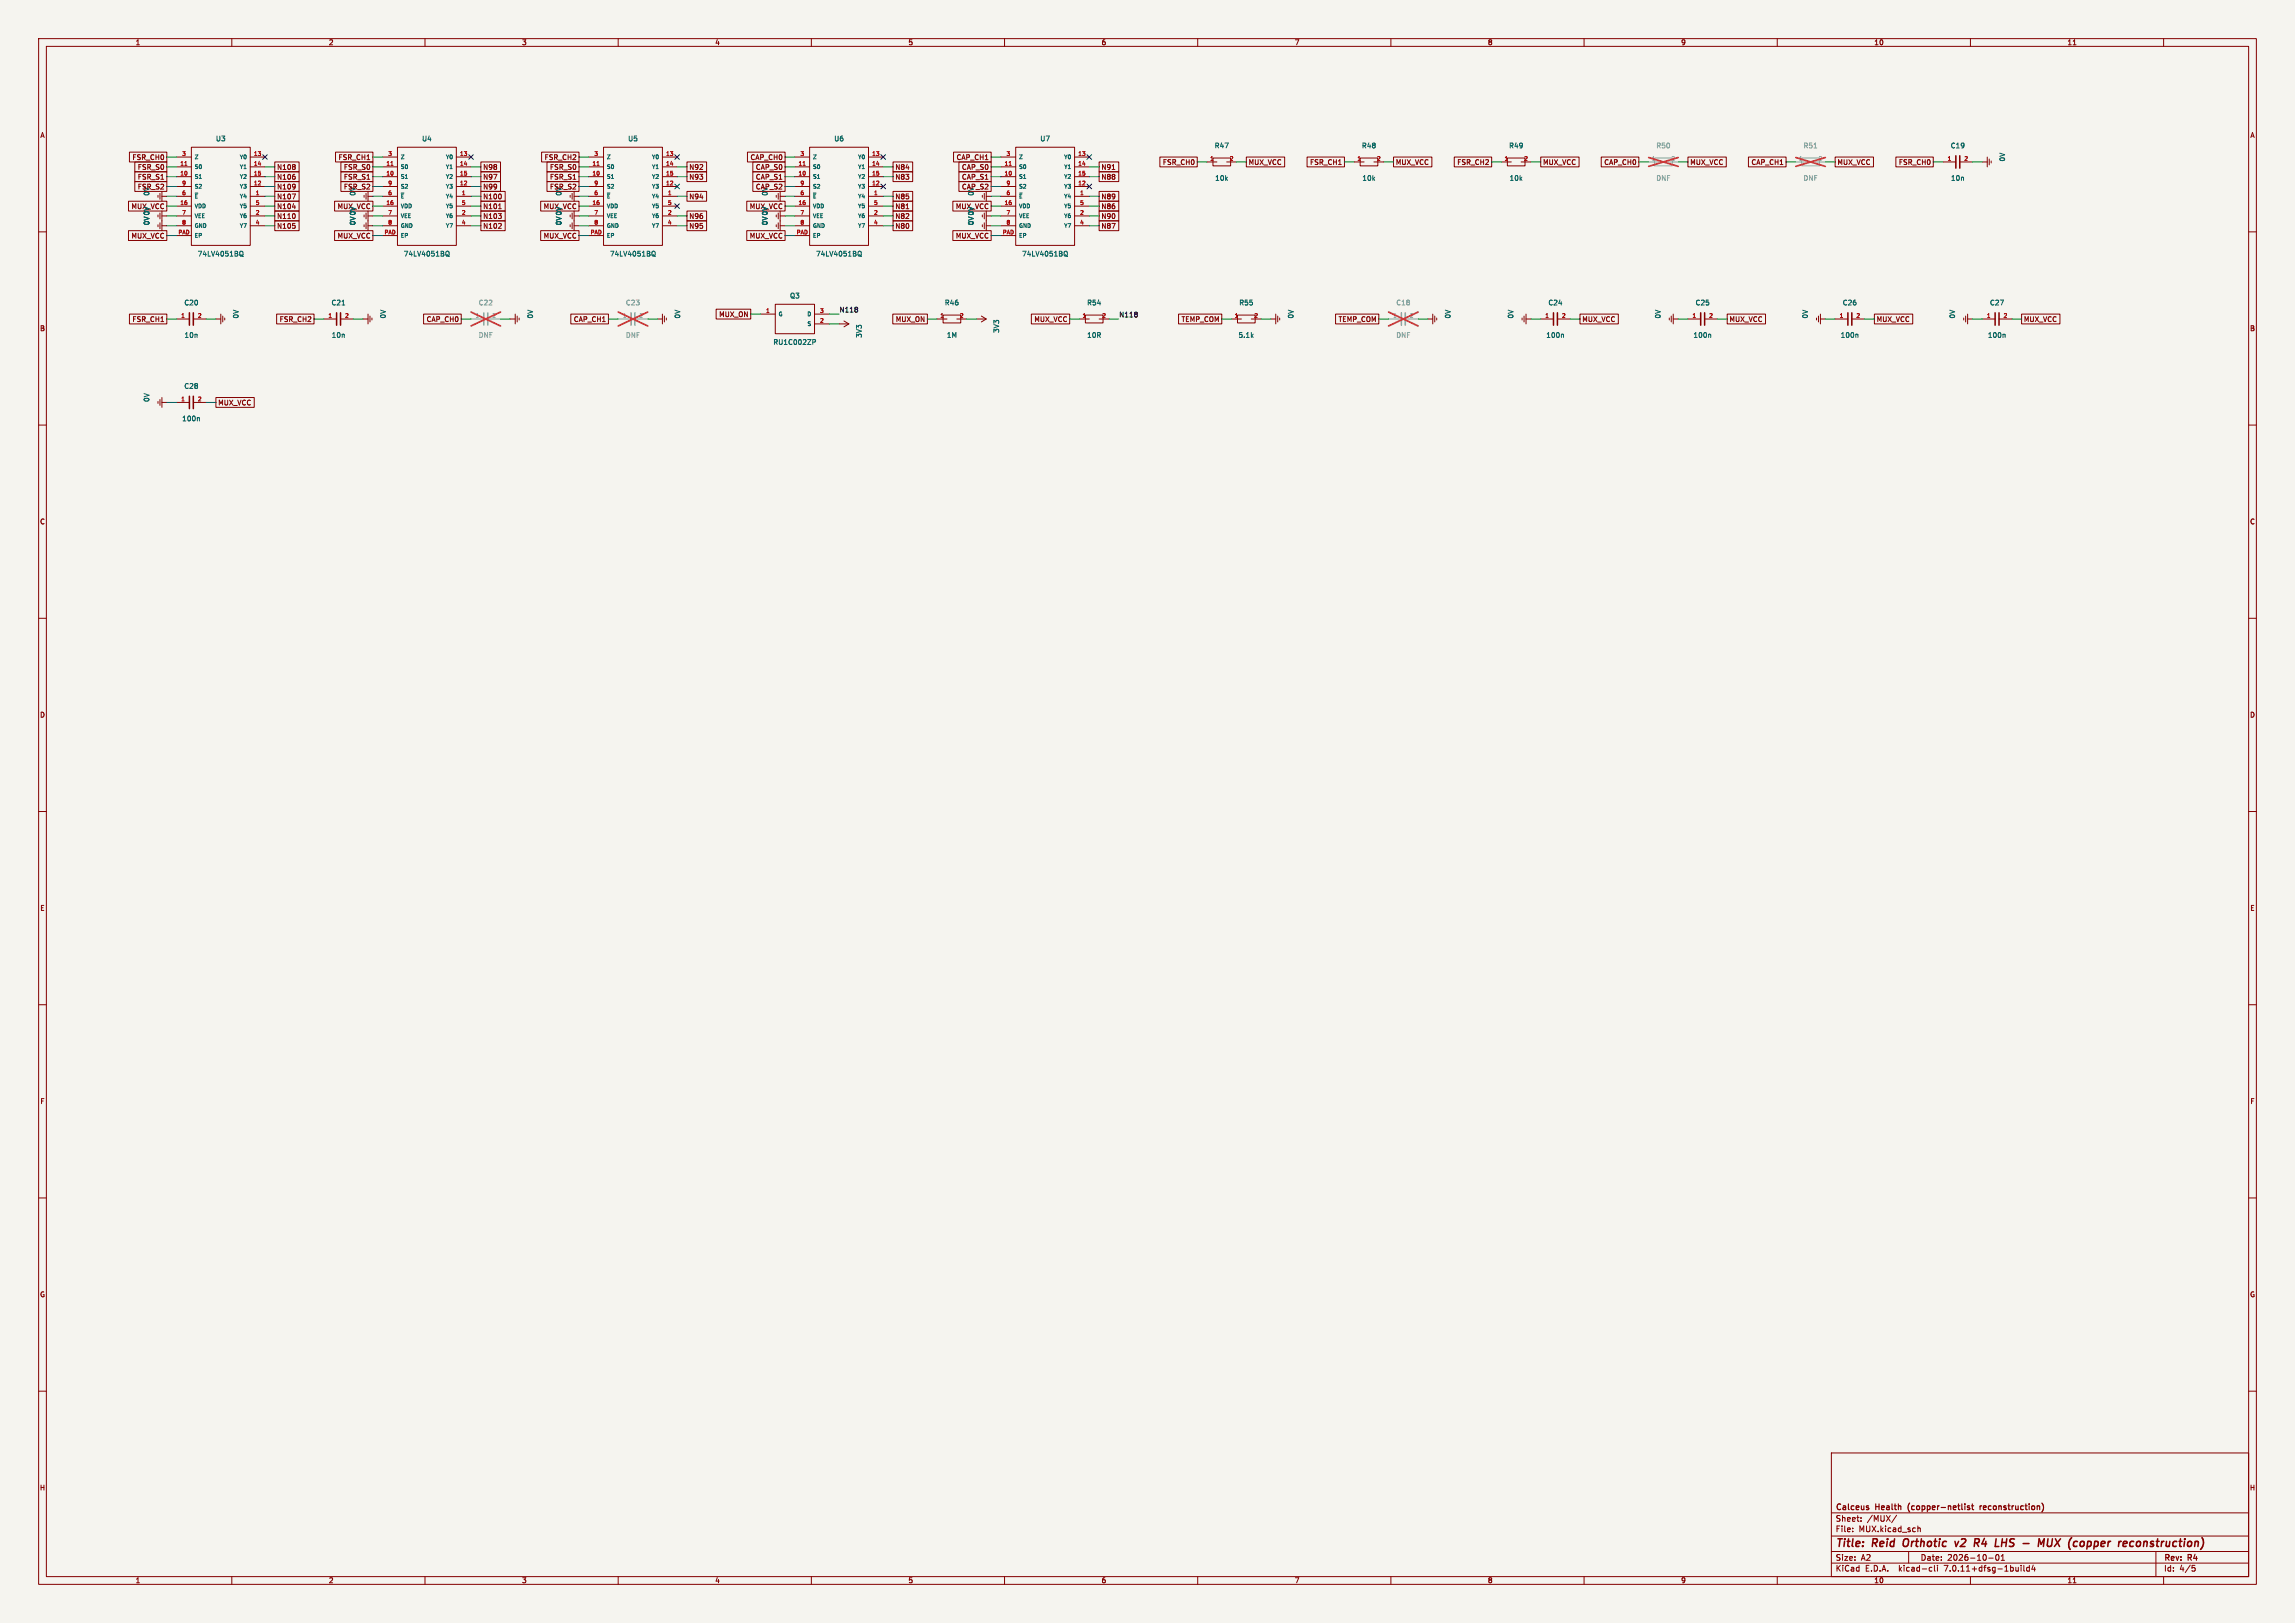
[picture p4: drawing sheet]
<svg xmlns="http://www.w3.org/2000/svg" width="594mm" height="420mm" viewBox="0 0 594 420" stroke-linecap="round" stroke-linejoin="round" font-family="sans-serif">
<defs><g id="words">
<g font-size="2.8" fill="#840000">
<text x="475" y="400.9">Title:</text>
<text x="484.7" y="400.9">Reid</text>
<text x="493.5" y="400.9">Orthotic</text>
<text x="507.7" y="400.9">v2</text>
<text x="513.4" y="400.9">R4</text>
<text x="519.7" y="400.9">LHS</text>
<text x="532.4" y="400.9">MUX</text>
<text x="541" y="400.9">(copper</text>
<text x="554.8" y="400.9">reconstruction)</text>
</g>
<g font-size="2.1" fill="#840000">
<text x="475" y="394">Sheet:</text>
<text x="475" y="391.2">Calceus</text>
<text x="483.2" y="394">/MUX/</text>
<text x="485.5" y="391.2">Health</text>
<text x="494.5" y="391.2">(copper-netlist</text>
<text x="513.7" y="391.2">reconstruction)</text>
<text x="475" y="396.7">File:</text>
<text x="481.1" y="396.7">MUX.kicad_sch</text>
<text x="475" y="406.9">KiCad</text>
<text x="475" y="404.1">Size:</text>
<text x="481.7" y="404.1">A2</text>
<text x="482.7" y="406.9">E.D.A.</text>
<text x="491.6" y="406.9">kicad-cli</text>
<text x="497" y="404.1">Date:</text>
<text x="503.5" y="406.9">7.0.11+dfsg-1build4</text>
<text x="504" y="404.1">2026-10-01</text>
<text x="560" y="404.3">Rev:</text>
<text x="560" y="406.9">Id:</text>
<text x="564.1" y="406.9">4/5</text>
<text x="566.4" y="404.3">R4</text>
</g>
<g font-size="1.8" fill="#840000">
<text x="35" y="11.9">1</text>
<text x="85" y="11.9">2</text>
<text x="135" y="11.9">3</text>
<text x="185" y="11.9">4</text>
<text x="235" y="11.9">5</text>
<text x="285" y="11.9">6</text>
<text x="335" y="11.9">7</text>
<text x="385" y="11.9">8</text>
<text x="435" y="11.9">9</text>
<text x="485" y="11.9">10</text>
<text x="535" y="11.9">11</text>
<text x="10.3" y="35.9">A</text>
<text x="582.3" y="35.9">A</text>
<text x="34.2" y="41.6">FSR_CH0</text>
<text x="87.5" y="41.6">FSR_CH1</text>
<text x="140.8" y="41.6">FSR_CH2</text>
<text x="194.1" y="41.6">CAP_CH0</text>
<text x="247.5" y="41.6">CAP_CH1</text>
<text x="35.5" y="44.1">FSR_S0</text>
<text x="35.5" y="46.7">FSR_S1</text>
<text x="71.6" y="46.7">N106</text>
<text x="71.6" y="44.1">N108</text>
<text x="88.9" y="46.7">FSR_S1</text>
<text x="88.9" y="44.1">FSR_S0</text>
<text x="124.9" y="44.1">N98</text>
<text x="124.9" y="46.7">N97</text>
<text x="142.2" y="46.7">FSR_S1</text>
<text x="142.2" y="44.1">FSR_S0</text>
<text x="178.3" y="46.7">N93</text>
<text x="178.3" y="44.1">N92</text>
<text x="195.5" y="44.1">CAP_S0</text>
<text x="195.5" y="46.7">CAP_S1</text>
<text x="231.6" y="46.7">N83</text>
<text x="231.6" y="44.1">N84</text>
<text x="248.8" y="46.7">CAP_S1</text>
<text x="248.8" y="44.1">CAP_S0</text>
<text x="285" y="44.1">N91</text>
<text x="285" y="46.7">N88</text>
<text x="300.9" y="42.9">FSR_CH0</text>
<text x="323.1" y="42.9">MUX_VCC</text>
<text x="339" y="42.9">FSR_CH1</text>
<text x="361.2" y="42.9">MUX_VCC</text>
<text x="377.1" y="42.9">FSR_CH2</text>
<text x="399.3" y="42.9">MUX_VCC</text>
<text x="415.1" y="42.9">CAP_CH0</text>
<text x="437.4" y="42.9">MUX_VCC</text>
<text x="453.2" y="42.9">CAP_CH1</text>
<text x="475.5" y="42.9">MUX_VCC</text>
<text x="491.4" y="42.9">FSR_CH0</text>
<text x="35.5" y="49.2">FSR_S2</text>
<text x="38.8" y="50.8" transform="rotate(-90 38.8 50.8)">0V</text>
<text x="71.6" y="49.2">N109</text>
<text x="71.6" y="51.8">N107</text>
<text x="88.9" y="49.2">FSR_S2</text>
<text x="92.2" y="50.8" transform="rotate(-90 92.2 50.8)">0V</text>
<text x="124.9" y="51.8">N100</text>
<text x="124.9" y="49.2">N99</text>
<text x="142.2" y="49.2">FSR_S2</text>
<text x="145.5" y="50.8" transform="rotate(-90 145.5 50.8)">0V</text>
<text x="178.3" y="51.8">N94</text>
<text x="195.5" y="49.2">CAP_S2</text>
<text x="198.9" y="50.8" transform="rotate(-90 198.9 50.8)">0V</text>
<text x="231.6" y="51.8">N85</text>
<text x="248.8" y="49.2">CAP_S2</text>
<text x="252.2" y="50.8" transform="rotate(-90 252.2 50.8)">0V</text>
<text x="285" y="51.8">N89</text>
<text x="33.9" y="54.3">MUX_VCC</text>
<text x="71.6" y="59.4">N105</text>
<text x="71.6" y="56.8">N110</text>
<text x="71.6" y="54.3">N104</text>
<text x="87.3" y="54.3">MUX_VCC</text>
<text x="124.9" y="59.4">N102</text>
<text x="124.9" y="54.3">N101</text>
<text x="124.9" y="56.8">N103</text>
<text x="140.6" y="54.3">MUX_VCC</text>
<text x="178.3" y="59.4">N95</text>
<text x="178.3" y="56.8">N96</text>
<text x="193.9" y="54.3">MUX_VCC</text>
<text x="231.6" y="59.4">N80</text>
<text x="231.6" y="56.8">N82</text>
<text x="231.6" y="54.3">N81</text>
<text x="247.3" y="54.3">MUX_VCC</text>
<text x="285" y="54.3">N86</text>
<text x="285" y="56.8">N90</text>
<text x="285" y="59.4">N87</text>
<text x="33.9" y="61.9">MUX_VCC</text>
<text x="87.3" y="61.9">MUX_VCC</text>
<text x="140.6" y="61.9">MUX_VCC</text>
<text x="193.9" y="61.9">MUX_VCC</text>
<text x="247.3" y="61.9">MUX_VCC</text>
<text x="34.2" y="83.5">FSR_CH1</text>
<text x="72.3" y="83.5">FSR_CH2</text>
<text x="110.3" y="83.5">CAP_CH0</text>
<text x="148.4" y="83.5">CAP_CH1</text>
<text x="186" y="82.2">MUX_ON</text>
<text x="231.7" y="83.5">MUX_ON</text>
<text x="267.6" y="83.5">MUX_VCC</text>
<text x="305.7" y="83.5">TEMP_COM</text>
<text x="346.3" y="83.5">TEMP_COM</text>
<text x="409.4" y="83.5">MUX_VCC</text>
<text x="447.5" y="83.5">MUX_VCC</text>
<text x="485.6" y="83.5">MUX_VCC</text>
<text x="523.7" y="83.5">MUX_VCC</text>
<text x="10.3" y="85.9">B</text>
<text x="582.3" y="85.9">B</text>
<text x="56.4" y="105.1">MUX_VCC</text>
<text x="10.3" y="135.9">C</text>
<text x="582.3" y="135.9">C</text>
<text x="10.3" y="185.9">D</text>
<text x="582.3" y="185.9">D</text>
<text x="10.3" y="235.9">E</text>
<text x="582.3" y="235.9">E</text>
<text x="10.3" y="285.9">F</text>
<text x="582.3" y="285.9">F</text>
<text x="10.3" y="335.9">G</text>
<text x="582.3" y="335.9">G</text>
<text x="10.2" y="385.9">H</text>
<text x="582.2" y="385.9">H</text>
<text x="35" y="409.9">1</text>
<text x="85" y="409.9">2</text>
<text x="135" y="409.9">3</text>
<text x="185" y="409.9">4</text>
<text x="235" y="409.9">5</text>
<text x="285" y="409.9">6</text>
<text x="335" y="409.9">7</text>
<text x="385" y="409.9">8</text>
<text x="435" y="409.9">9</text>
<text x="485" y="409.9">10</text>
<text x="535" y="409.9">11</text>
</g>
<g font-size="1.8" fill="#006464">
<text x="55.8" y="36.8">U3</text>
<text x="109.1" y="36.8">U4</text>
<text x="162.5" y="36.8">U5</text>
<text x="215.8" y="36.8">U6</text>
<text x="269.1" y="36.8">U7</text>
<text x="314.3" y="38.6">R47</text>
<text x="352.4" y="38.6">R48</text>
<text x="390.5" y="38.6">R49</text>
<text x="504.8" y="38.6">C19</text>
<text x="519.1" y="41.9" transform="rotate(-90 519.1 41.9)">0V</text>
<text x="314.4" y="47">10k</text>
<text x="352.5" y="47">10k</text>
<text x="390.6" y="47">10k</text>
<text x="504.8" y="47">10n</text>
<text x="38.8" y="58.4" transform="rotate(-90 38.8 58.4)">0V 0V</text>
<text x="92.2" y="58.4" transform="rotate(-90 92.2 58.4)">0V 0V</text>
<text x="145.5" y="58.4" transform="rotate(-90 145.5 58.4)">0V 0V</text>
<text x="198.9" y="58.4" transform="rotate(-90 198.9 58.4)">0V 0V</text>
<text x="252.2" y="58.4" transform="rotate(-90 252.2 58.4)">0V 0V</text>
<text x="51.1" y="66.6">74LV4051BQ</text>
<text x="104.4" y="66.6">74LV4051BQ</text>
<text x="157.7" y="66.6">74LV4051BQ</text>
<text x="211.1" y="66.6">74LV4051BQ</text>
<text x="264.4" y="66.6">74LV4051BQ</text>
<text x="204.4" y="77.4">Q3</text>
<text x="47.6" y="79.2">C20</text>
<text x="61.9" y="82.5" transform="rotate(-90 61.9 82.5)">0V</text>
<text x="85.7" y="79.2">C21</text>
<text x="100" y="82.5" transform="rotate(-90 100 82.5)">0V</text>
<text x="138.1" y="82.5" transform="rotate(-90 138.1 82.5)">0V</text>
<text x="176.2" y="82.5" transform="rotate(-90 176.2 82.5)">0V</text>
<text x="244.4" y="79.2">R46</text>
<text x="281.3" y="79.2">R54</text>
<text x="320.6" y="79.2">R55</text>
<text x="335" y="82.5" transform="rotate(-90 335 82.5)">0V</text>
<text x="375.6" y="82.5" transform="rotate(-90 375.6 82.5)">0V</text>
<text x="391.9" y="82.5" transform="rotate(-90 391.9 82.5)">0V</text>
<text x="400.6" y="79.2">C24</text>
<text x="430" y="82.5" transform="rotate(-90 430 82.5)">0V</text>
<text x="438.7" y="79.2">C25</text>
<text x="468.1" y="82.5" transform="rotate(-90 468.1 82.5)">0V</text>
<text x="476.8" y="79.2">C26</text>
<text x="506.2" y="82.5" transform="rotate(-90 506.2 82.5)">0V</text>
<text x="514.9" y="79.2">C27</text>
<text x="47.6" y="87.6">10n</text>
<text x="85.7" y="87.6">10n</text>
<text x="200" y="89.4">RU1C002ZP</text>
<text x="223.2" y="87.5" transform="rotate(-90 223.2 87.5)">3V3</text>
<text x="244.9" y="87.6">1M</text>
<text x="258.8" y="86.3" transform="rotate(-90 258.8 86.3)">3V3</text>
<text x="281.3" y="87.6">10R</text>
<text x="320.5" y="87.6">5.1k</text>
<text x="400.1" y="87.6">100n</text>
<text x="438.2" y="87.6">100n</text>
<text x="476.3" y="87.6">100n</text>
<text x="514.4" y="87.6">100n</text>
<text x="47.6" y="100.8">C28</text>
<text x="38.8" y="104.1" transform="rotate(-90 38.8 104.1)">0V</text>
<text x="47" y="109.2">100n</text>
</g>
<g font-size="1.8" fill="#939391">
<text x="428.6" y="38.6">R50</text>
<text x="466.7" y="38.6">R51</text>
<text x="428.6" y="47">DNF</text>
<text x="466.7" y="47">DNF</text>
<text x="123.8" y="79.2">C22</text>
<text x="161.9" y="79.2">C23</text>
<text x="361.3" y="79.2">C18</text>
<text x="123.8" y="87.6">DNF</text>
<text x="161.9" y="87.6">DNF</text>
<text x="361.3" y="87.6">DNF</text>
</g>
<g font-size="1.8" fill="#0f0f0f">
<text x="217.2" y="80.9">N118</text>
<text x="289.6" y="82.2">N118</text>
</g>
<g font-size="1.4" fill="#a90000">
<text x="47" y="40.4">3</text>
<text x="65.6" y="40.4">13</text>
<text x="100.4" y="40.4">3</text>
<text x="118.9" y="40.4">13</text>
<text x="153.7" y="40.4">3</text>
<text x="172.3" y="40.4">13</text>
<text x="207" y="40.4">3</text>
<text x="225.6" y="40.4">13</text>
<text x="260.4" y="40.4">3</text>
<text x="278.9" y="40.4">13</text>
<text x="313.1" y="41.7">1</text>
<text x="318.2" y="41.7">2</text>
<text x="351.2" y="41.7">1</text>
<text x="356.3" y="41.7">2</text>
<text x="389.3" y="41.7">1</text>
<text x="394.4" y="41.7">2</text>
<text x="504" y="41.7">1</text>
<text x="508.3" y="41.7">2</text>
<text x="46.5" y="45.5">10</text>
<text x="46.5" y="42.9">11</text>
<text x="65.6" y="42.9">14</text>
<text x="65.6" y="45.5">15</text>
<text x="99.9" y="45.5">10</text>
<text x="99.9" y="42.9">11</text>
<text x="118.9" y="42.9">14</text>
<text x="118.9" y="45.5">15</text>
<text x="153.2" y="45.5">10</text>
<text x="153.2" y="42.9">11</text>
<text x="172.3" y="42.9">14</text>
<text x="172.3" y="45.5">15</text>
<text x="206.6" y="45.5">10</text>
<text x="206.6" y="42.9">11</text>
<text x="225.6" y="42.9">14</text>
<text x="225.6" y="45.5">15</text>
<text x="259.9" y="45.5">10</text>
<text x="259.9" y="42.9">11</text>
<text x="278.9" y="42.9">14</text>
<text x="278.9" y="45.5">15</text>
<text x="46.5" y="53.1">16</text>
<text x="47" y="50.5">6</text>
<text x="47" y="48">9</text>
<text x="65.6" y="48">12</text>
<text x="66.1" y="50.5">1</text>
<text x="66.1" y="53.1">5</text>
<text x="99.9" y="53.1">16</text>
<text x="100.4" y="50.5">6</text>
<text x="100.4" y="48">9</text>
<text x="118.9" y="48">12</text>
<text x="119.4" y="50.5">1</text>
<text x="119.4" y="53.1">5</text>
<text x="153.2" y="53.1">16</text>
<text x="153.7" y="50.5">6</text>
<text x="153.7" y="48">9</text>
<text x="172.3" y="48">12</text>
<text x="172.7" y="50.5">1</text>
<text x="172.7" y="53.1">5</text>
<text x="206.6" y="53.1">16</text>
<text x="207" y="50.5">6</text>
<text x="207" y="48">9</text>
<text x="225.6" y="48">12</text>
<text x="226.1" y="50.5">1</text>
<text x="226.1" y="53.1">5</text>
<text x="259.9" y="53.1">16</text>
<text x="260.4" y="50.5">6</text>
<text x="260.4" y="48">9</text>
<text x="278.9" y="48">12</text>
<text x="279.4" y="50.5">1</text>
<text x="279.4" y="53.1">5</text>
<text x="47" y="55.6">7</text>
<text x="47" y="58.2">8</text>
<text x="66.1" y="55.6">2</text>
<text x="66.1" y="58.2">4</text>
<text x="100.4" y="55.6">7</text>
<text x="100.4" y="58.2">8</text>
<text x="119.4" y="55.6">2</text>
<text x="119.4" y="58.2">4</text>
<text x="153.7" y="55.6">7</text>
<text x="153.7" y="58.2">8</text>
<text x="172.7" y="55.6">2</text>
<text x="172.7" y="58.2">4</text>
<text x="207" y="55.6">7</text>
<text x="207" y="58.2">8</text>
<text x="226.1" y="55.6">2</text>
<text x="226.1" y="58.2">4</text>
<text x="260.4" y="55.6">7</text>
<text x="260.4" y="58.2">8</text>
<text x="279.4" y="55.6">2</text>
<text x="279.4" y="58.2">4</text>
<text x="46" y="60.7">PAD</text>
<text x="99.4" y="60.7">PAD</text>
<text x="152.7" y="60.7">PAD</text>
<text x="206.1" y="60.7">PAD</text>
<text x="259.4" y="60.7">PAD</text>
<text x="46.8" y="82.3">1</text>
<text x="51.1" y="82.3">2</text>
<text x="84.9" y="82.3">1</text>
<text x="89.2" y="82.3">2</text>
<text x="198.1" y="81">1</text>
<text x="212.1" y="83.6">2</text>
<text x="212.1" y="81">3</text>
<text x="243.2" y="82.3">1</text>
<text x="248.3" y="82.3">2</text>
<text x="280.1" y="82.3">1</text>
<text x="285.1" y="82.3">2</text>
<text x="319.4" y="82.3">1</text>
<text x="324.5" y="82.3">2</text>
<text x="399.8" y="82.3">1</text>
<text x="404.1" y="82.3">2</text>
<text x="437.9" y="82.3">1</text>
<text x="442.2" y="82.3">2</text>
<text x="476" y="82.3">1</text>
<text x="480.3" y="82.3">2</text>
<text x="514.1" y="82.3">1</text>
<text x="518.4" y="82.3">2</text>
<text x="46.8" y="103.9">1</text>
<text x="51.1" y="103.9">2</text>
</g>
<g font-size="1.4" fill="#006464">
<text x="50.3" y="41.4">Z</text>
<text x="61.9" y="41.4">Y0</text>
<text x="103.6" y="41.4">Z</text>
<text x="115.3" y="41.4">Y0</text>
<text x="157" y="41.4">Z</text>
<text x="168.6" y="41.4">Y0</text>
<text x="210.3" y="41.4">Z</text>
<text x="221.9" y="41.4">Y0</text>
<text x="263.7" y="41.4">Z</text>
<text x="275.3" y="41.4">Y0</text>
<text x="50.3" y="46.5">S1</text>
<text x="50.3" y="43.9">S0</text>
<text x="61.9" y="43.9">Y1</text>
<text x="61.9" y="46.5">Y2</text>
<text x="103.6" y="46.5">S1</text>
<text x="103.6" y="43.9">S0</text>
<text x="115.3" y="43.9">Y1</text>
<text x="115.3" y="46.5">Y2</text>
<text x="157" y="46.5">S1</text>
<text x="157" y="43.9">S0</text>
<text x="168.6" y="43.9">Y1</text>
<text x="168.6" y="46.5">Y2</text>
<text x="210.3" y="46.5">S1</text>
<text x="210.3" y="43.9">S0</text>
<text x="221.9" y="43.9">Y1</text>
<text x="221.9" y="46.5">Y2</text>
<text x="263.7" y="46.5">S1</text>
<text x="263.7" y="43.9">S0</text>
<text x="275.3" y="43.9">Y1</text>
<text x="275.3" y="46.5">Y2</text>
<text x="50.3" y="51.5">~{E}</text>
<text x="50.3" y="49">S2</text>
<text x="61.9" y="51.5">Y4</text>
<text x="61.9" y="49">Y3</text>
<text x="103.6" y="51.5">~{E}</text>
<text x="103.6" y="49">S2</text>
<text x="115.3" y="51.5">Y4</text>
<text x="115.3" y="49">Y3</text>
<text x="157" y="51.5">~{E}</text>
<text x="157" y="49">S2</text>
<text x="168.6" y="51.5">Y4</text>
<text x="168.6" y="49">Y3</text>
<text x="210.3" y="51.5">~{E}</text>
<text x="210.3" y="49">S2</text>
<text x="221.9" y="51.5">Y4</text>
<text x="221.9" y="49">Y3</text>
<text x="263.7" y="51.5">~{E}</text>
<text x="263.7" y="49">S2</text>
<text x="275.3" y="51.5">Y4</text>
<text x="275.3" y="49">Y3</text>
<text x="50.3" y="54.1">VDD</text>
<text x="50.3" y="56.6">VEE</text>
<text x="50.3" y="59.2">GND</text>
<text x="61.9" y="56.6">Y6</text>
<text x="61.9" y="59.2">Y7</text>
<text x="61.9" y="54.1">Y5</text>
<text x="103.6" y="54.1">VDD</text>
<text x="103.6" y="56.6">VEE</text>
<text x="103.6" y="59.2">GND</text>
<text x="115.3" y="56.6">Y6</text>
<text x="115.3" y="59.2">Y7</text>
<text x="115.3" y="54.1">Y5</text>
<text x="157" y="54.1">VDD</text>
<text x="157" y="56.6">VEE</text>
<text x="157" y="59.2">GND</text>
<text x="168.6" y="56.6">Y6</text>
<text x="168.6" y="59.2">Y7</text>
<text x="168.6" y="54.1">Y5</text>
<text x="210.3" y="54.1">VDD</text>
<text x="210.3" y="56.6">VEE</text>
<text x="210.3" y="59.2">GND</text>
<text x="221.9" y="56.6">Y6</text>
<text x="221.9" y="59.2">Y7</text>
<text x="221.9" y="54.1">Y5</text>
<text x="263.7" y="54.1">VDD</text>
<text x="263.7" y="56.6">VEE</text>
<text x="263.7" y="59.2">GND</text>
<text x="275.3" y="56.6">Y6</text>
<text x="275.3" y="59.2">Y7</text>
<text x="275.3" y="54.1">Y5</text>
<text x="50.3" y="61.7">EP</text>
<text x="103.6" y="61.7">EP</text>
<text x="157" y="61.7">EP</text>
<text x="210.3" y="61.7">EP</text>
<text x="263.7" y="61.7">EP</text>
<text x="201.4" y="82">G</text>
<text x="208.8" y="82">D</text>
<text x="208.8" y="84.6">S</text>
</g>
<g font-size="1.4" fill="#a5a4a2">
<text x="427.4" y="41.7">1</text>
<text x="432.5" y="41.7">2</text>
<text x="465.5" y="41.7">1</text>
<text x="470.6" y="41.7">2</text>
<text x="123" y="82.3">1</text>
<text x="127.3" y="82.3">2</text>
<text x="161.1" y="82.3">1</text>
<text x="165.4" y="82.3">2</text>
<text x="360.5" y="82.3">1</text>
<text x="364.8" y="82.3">2</text>
</g>
</g></defs>
<path d="M0 0h594v420h-594z" fill="#f5f4ef" stroke="#f5f4ef" stroke-width=".26"/>
<g fill="none" stroke="#840000" stroke-width=".26">
<path d="M10 10h574v400h-574zM12 12h570v396h-570zM60 10v2M110 10v2M160 10v2M210 10v2M260 10v2M310 10v2M360 10v2M410 10v2M460 10v2M510 10v2"/>
<path d="M536.6 11.6h.7M560 10v2M33.5 39.4h9.7v2.5h-9.7zM49.5 38.1h15.3v25.4h-15.3zM86.8 39.4h9.7v2.5h-9.7zM102.9 38.1h15.2v25.4h-15.2zM140.2 39.4h9.7v2.5h-9.7zM156.2 38.1h15.2v25.4h-15.2zM193.5 39.4h9.7v2.5h-9.7zM209.5 38.1h15.3v25.4h-15.3zM246.8 39.4h9.7v2.5h-9.7zM262.9 38.1h15.2v25.4h-15.2z"/>
<path d="M10 60h2M33.3 52.1h9.9v2.5h-9.9zM33.3 59.7h9.9v2.5h-9.9zM34.9 41.9h8.3v2.6h-8.3zM34.9 44.5h8.3v2.5h-8.3zM34.9 47h8.3v2.5h-8.3zM40.9 50.5v.6M40.9 55.6v.5M40.9 58.2v.5M41.4 50v1.6M41.4 55.1v1.5M41.4 57.7v1.5"/>
<path d="M41.9 50.8h1.3M41.9 55.9h1.3M41.9 58.4h1.3M41.9 49.5v2.6M41.9 54.6v5.1M45.7 50.8h3.8M45.7 55.9h3.8M45.7 58.4h3.8M45.7 45.7h3.8M45.7 43.2h3.8M45.7 48.3h3.8M45.7 40.6h3.8"/>
<path d="M45.7 53.3h3.8M64.8 50.8h3.8M64.8 55.9h3.8M64.8 58.4h3.8M64.8 45.7h3.8M64.8 43.2h3.8M64.8 48.3h3.8M64.8 40.6h3.8M64.8 53.3h3.8M71.1 47h6.3v2.5h-6.3zM71.1 57.2h6.3v2.5h-6.3zM71.1 49.5h6.3v2.6h-6.3z"/>
<path d="M71.1 54.6h6.3v2.6h-6.3zM71.1 52.1h6.3v2.5h-6.3zM71.1 44.5h6.3v2.5h-6.3zM71.1 41.9h6.3v2.6h-6.3zM75.6 50.2h.9l-.6 1.3M75.7 53.6h.8M76.4 47.8v.8M76.4 42.7v.3M76.4 43.2v.5M76.4 45.7v.6M76.4 55.5v.8M76.4 58.4v.6"/>
<path d="M76.4 48.2v.1M86.6 59.7h9.9v2.5h-9.9zM86.6 52.1h9.9v2.5h-9.9zM88.2 44.5h8.3v2.5h-8.3zM88.2 47h8.3v2.5h-8.3zM88.2 41.9h8.3v2.6h-8.3zM94.2 50.5v.6M94.2 55.6v.5M94.2 58.2v.5M94.7 50v1.6M94.7 55.1v1.5M94.7 57.7v1.5"/>
<path d="M95.2 50.8h1.3M95.2 55.9h1.3M95.2 58.4h1.3M95.2 49.5v2.6M95.2 54.6v5.1M99.1 50.8h3.8M99.1 55.9h3.8M99.1 58.4h3.8M99.1 45.7h3.8M99.1 43.2h3.8M99.1 48.3h3.8M99.1 40.6h3.8"/>
<path d="M99.1 53.3h3.8M118.1 50.8h3.8M118.1 55.9h3.8M118.1 58.4h3.8M118.1 45.7h3.8M118.1 43.2h3.8M118.1 48.3h3.8M118.1 40.6h3.8M118.1 53.3h3.8M124.5 41.9h5v2.6h-5zM124.5 57.2h6.3v2.5h-6.3zM124.5 52.1h6.3v2.5h-6.3z"/>
<path d="M124.5 49.5h6.3v2.6h-6.3zM124.5 47h5v2.5h-5zM124.5 44.5h5v2.5h-5zM124.5 54.6h6.3v2.6h-6.3zM129 59.1h.8M129 55.3h.8l-.5 .5M129 54h.8M129.7 57.9v.5M129.7 50.4v.8M129.7 55.9v.5M139.9 52.1h10v2.5h-10zM139.9 59.7h10v2.5h-10z"/>
<path d="M141.6 47h8.3v2.5h-8.3zM141.6 44.5h8.3v2.5h-8.3zM141.6 41.9h8.3v2.6h-8.3zM147.6 50.5v.6M147.6 55.6v.5M147.6 58.2v.5M148.1 50v1.6M148.1 55.1v1.5M148.1 57.7v1.5M148.6 50.8h1.3M148.6 55.9h1.3M148.6 58.4h1.3"/>
<path d="M148.6 49.5v2.6M148.6 54.6v5.1M152.4 50.8h3.8M152.4 55.9h3.8M152.4 58.4h3.8M152.4 45.7h3.8M152.4 43.2h3.8M152.4 48.3h3.8M152.4 40.6h3.8M152.4 53.3h3.8M171.4 50.8h3.9M171.4 55.9h3.9"/>
<path d="M171.4 58.4h3.9M171.4 45.7h3.9M171.4 43.2h3.9M171.4 48.3h3.9M171.4 40.6h3.9M171.4 53.3h3.9M177.8 57.2h5.1v2.5h-5.1zM177.8 54.6h5.1v2.6h-5.1zM177.8 49.5h5.1v2.6h-5.1zM177.8 44.5h5.1v2.5h-5.1zM177.8 41.9h5.1v2.6h-5.1zM193.3 52.1h9.9v2.5h-9.9z"/>
<path d="M193.3 59.7h9.9v2.5h-9.9zM194.9 41.9h8.3v2.6h-8.3zM194.9 47h8.3v2.5h-8.3zM194.9 44.5h8.3v2.5h-8.3zM200.9 50.5v.6M200.9 55.6v.5M200.9 58.2v.5M201.4 50v1.6M201.4 55.1v1.5M201.4 57.7v1.5M201.9 50.8h1.3M201.9 49.5v2.6"/>
<path d="M201.9 54.6v5.1M201.9 55.9h1.3M201.9 58.4h1.3M205.7 50.8h3.8M205.7 55.9h3.8M205.7 58.4h3.8M205.7 45.7h3.8M205.7 43.2h3.8M205.7 48.3h3.8M205.7 40.6h3.8M205.7 53.3h3.8M224.8 50.8h3.8"/>
<path d="M224.8 55.9h3.8M224.8 58.4h3.8M224.8 45.7h3.8M224.8 43.2h3.8M224.8 48.3h3.8M224.8 40.6h3.8M224.8 53.3h3.8M231.1 49.5h5.1v2.6h-5.1zM231.1 57.2h5.1v2.5h-5.1zM231.1 54.6h5.1v2.6h-5.1zM231.1 52.1h5.1v2.5h-5.1zM231.1 44.5h5.1v2.5h-5.1z"/>
<path d="M231.1 41.9h5.1v2.6h-5.1zM234.5 54h.7M246.6 52.1h9.9v2.5h-9.9zM246.6 59.7h9.9v2.5h-9.9zM248.2 47h8.3v2.5h-8.3zM248.2 44.5h8.3v2.5h-8.3zM248.2 41.9h8.3v2.6h-8.3zM254.3 50.5v.6M254.3 55.6v.5M254.3 58.2v.5M254.8 50v1.6M254.8 55.1v1.5"/>
<path d="M254.8 57.7v1.5M255.3 49.5v2.6M255.3 54.6v5.1M255.3 50.8h1.2M255.3 55.9h1.2M255.3 58.4h1.2M259.1 50.8h3.8M259.1 55.9h3.8M259.1 58.4h3.8M259.1 45.7h3.8M259.1 43.2h3.8M259.1 48.3h3.8"/>
<path d="M259.1 40.6h3.8M259.1 53.3h3.8M278.1 50.8h3.8M278.1 55.9h3.8M278.1 58.4h3.8M278.1 45.7h3.8M278.1 43.2h3.8M278.1 48.3h3.8M278.1 40.6h3.8M278.1 53.3h3.8M284.5 52.1h5.1v2.5h-5.1zM284.5 54.6h5.1v2.6h-5.1z"/>
<path d="M284.5 57.2h5.1v2.5h-5.1zM284.5 41.9h5.1v2.6h-5.1zM284.5 44.5h5.1v2.5h-5.1zM284.5 49.5h5.1v2.6h-5.1zM287.8 43.9h.8M300.2 40.6h9.7v2.6h-9.7zM312.4 41.9h2.6M313.9 40.9h4.6v2h-4.6zM317.5 41.9h2.5M322.6 40.6h9.9v2.6h-9.9zM338.3 40.6h9.7v2.6h-9.7zM350.5 41.9h2.6"/>
<path d="M352 40.9h4.6v2h-4.6zM355.6 41.9h2.5M360.7 40.6h9.9v2.6h-9.9zM376.4 40.6h9.7v2.6h-9.7zM388.6 41.9h2.6M390.1 40.9h4.6v2h-4.6zM393.7 41.9h2.5M398.8 40.6h9.9v2.6h-9.9zM414.4 40.6h9.8v2.6h-9.8zM436.9 40.6h9.9v2.6h-9.9zM452.5 40.6h9.8v2.6h-9.8zM475 40.6h9.9v2.6h-9.9z"/>
<path d="M490.7 40.6h9.7v2.6h-9.7zM502.9 41.9h3.3M507.2 41.9h3.3M513.1 41.9h1.2M514.3 40.6v2.6M514.9 41.1v1.6M515.4 41.7v.5M582 60h2M45.7 61h3.8M99.1 61h3.8M152.4 61h3.8M200.7 78.7h10.1v7.7h-10.1z"/>
<path d="M205.7 61h3.8M259.1 61h3.8M33.5 81.3h9.7v2.5h-9.7zM45.7 82.6h3.3M50 82.6h3.3M55.9 82.6h1.2M57.1 81.3v2.5M57.7 81.8v1.5M58.2 82.3v.5M71.6 81.3h9.7v2.5h-9.7zM83.8 82.6h3.3M88.1 82.6h3.3"/>
<path d="M94 82.6h1.2M95.2 81.3v2.5M95.8 81.8v1.5M96.3 82.3v.5M109.6 81.3h9.8v2.5h-9.8zM132.1 82.6h1.2M133.3 81.3v2.5M133.9 81.8v1.5M134.4 82.3v.5M147.7 81.3h9.8v2.5h-9.8zM170.2 82.6h1.2M171.4 81.3v2.5"/>
<path d="M172 81.8v1.5M172.5 82.3v.5M185.4 80h8.9v2.6h-8.9zM196.8 81.3h3.9M210.8 83.8h3.8M210.8 81.3h3.8M217.2 83.8h2.5M218.4 83.1l1.3 .7-1.3 .8M231.1 81.3h8.9v2.5h-8.9zM242.6 82.6h2.5M244.1 81.5h4.6v2.1h-4.6zM247.6 82.6h2.6"/>
<path d="M252.7 82.6h2.6M254 81.8l1.3 .8-1.3 .7M266.9 81.3h10v2.5h-10zM279.4 82.6h2.5M280.9 81.5h4.6v2.1h-4.6zM284.5 82.6h2.5M305 81.3h11.2v2.5h-11.2zM318.8 82.6h2.5M320.3 81.5h4.6v2.1h-4.6zM323.8 82.6h2.6M328.9 82.6h1.3M330.2 81.3v2.5"/>
<path d="M330.7 81.8v1.5M331.2 82.3v.5M345.7 81.3h11.2v2.5h-11.2zM369.6 82.6h1.2M370.8 81.3v2.5M371.3 81.8v1.5M371.9 82.3v.5M394 82.3v.5M394.5 81.8v1.5M395 82.6h1.2M395 81.3v2.5M398.8 82.6h3.3"/>
<path d="M403.1 82.6h3.3M408.9 81.3h10v2.5h-10zM432.1 82.3v.5M432.6 81.8v1.5M433.1 82.6h1.2M433.1 81.3v2.5M436.9 82.6h3.3M441.2 82.6h3.3M447 81.3h10v2.5h-10zM470.2 82.3v.5M470.7 81.8v1.5M471.2 82.6h1.2"/>
<path d="M471.2 81.3v2.5M475 82.6h3.3M479.3 82.6h3.3M485.1 81.3h10v2.5h-10zM508.3 82.3v.5M508.8 81.8v1.5M509.3 82.6h1.2M509.3 81.3v2.5M513.1 82.6h3.3M517.4 82.6h3.3M523.2 81.3h10v2.5h-10zM10 110h2"/>
<path d="M40.9 103.9v.5M41.4 103.4v1.5M41.9 102.9v2.5M41.9 104.1h1.3M45.7 104.1h3.3M50 104.1h3.3M55.9 102.9h9.9v2.5h-9.9zM582 110h2M10 160h2M582 160h2M10 210h2M582 210h2"/>
<path d="M10 260h2M582 260h2M10 310h2M582 310h2M10 360h2M474 376h108v32h-108zM582 360h2M474 397.5h108M474 391.5h108M479.5 396.2v.2M479.5 395.4v.2M481.7 393.5v.2"/>
<path d="M481.7 392.7v.2M490.9 392.1l-1.3 1.9M496.4 394.9v1.5M496.4 395.5l.6-.1v1M60 408v2M110 408v2M160 408v2M210 408v2M260 408v2M310 408v2M360 408v2M410 408v2"/>
<path d="M460 408v2M474 404.5h108M474 401.5h108M494 401.5v3M499.6 405.6h.4M500 406.5l-.4 .1M500.7 405.1v1.3l.2 .2M501.5 405.1v.1M501.5 405.6v1M510 408v2M514.7 403.2h1.2M516.7 402.3h.2a.8 .8 0 0 1 .5 .7 .8 .8 0 0 1-.5 .8 1 1 0 0 1-.2-1.5z"/>
<path d="M518 403.8h.8M518 402.7l.4-.4v1.5M523.1 405.1v.1M523.1 405.6v1M523.8 405.1v1.3l.2 .2M525.2 405.6h-.4l-.3 .3 .2 .6h.5M525.2 405.1v1.5M526.2 405l-.3 1.1h.9M526.6 405.6v1M536.6 409.6h.7M558 401.5v6.5M560 408v2"/>
<path d="M567.4 405.1h.7M567.5 405.6h.4l.3 .3-.2 .6-.5 .1"/>
</g>
<g fill="none" stroke="#840000" stroke-width=".4">
<path d="M506.2 40.3v3.2M507.2 40.3v3.2M49 80.9v3.3M50 80.9v3.3M87.1 80.9v3.3M88.1 80.9v3.3M402.1 80.9v3.3M403.1 80.9v3.3M440.2 80.9v3.3M441.2 80.9v3.3M478.3 80.9v3.3M479.3 80.9v3.3"/>
<path d="M516.4 80.9v3.3M517.4 80.9v3.3M49 102.5v3.2M50 102.5v3.2M492.8 398.5a1.5 1.5 0 0 0 0 1.6M506 398.9l.3 1.3 .6-1.3M511.2 398.2h.8l.2 .2 .1 .5-.4 .3M511.6 399.2l.5 1M518.1 399.1h1.2M518.3 398.2l-.3 2M530.1 398.2l-.2 1.6 .3 .4 .6-.1 .2-.3 .2-1.6M536.2 397.9l-.1 .1"/>
<path d="M540.4 398.9l-.3 2M553.1 399.1l.3-.2 .6 .2v.7l-.3 .3-.4 .1-.3-.2zM527.5 400.2l.3-2 .5 1.4 .8-1.4-.2 2M540.2 400.1l.2 .1"/>
</g>
<path d="M483.6 390.2v.4M509.6 390.2l.2 .2-.2 .3M509.6 389.7h.2M510.3 389.7h.5M510.5 389.2v1.3l.3 .2M512.5 389.7v1M512.9 389.7l-.4 .3" fill="none" stroke="#840000" stroke-width=".3"/>
<g fill="none" stroke="#006464" stroke-width=".26">
<path d="M50.5 50h.7M103.8 50h.7M157.2 50h.7M210.5 50h.7M263.9 50h.7M62.2 65.1l.4-.1 .2 .2 .1 .7-.2 .3M62.2 66.2h.5M62.3 66l.4 .2M62.7 66.2l.3 .2M88.5 78.9h.7M115.6 65.1l.3-.1 .3 .2v.7l-.1 .3M115.6 66.2h.5"/>
<path d="M115.6 66l.5 .2M116.1 66.2l.2 .2M168.9 66.2h.5M168.9 65.1l.4-.1 .2 .2 .1 .7-.2 .3M169 66l.4 .2M169.4 66.2l.2 .2M222.2 65.1l.4-.1 .3 .2v.7l-.2 .3M222.2 66.2h.5M222.3 66l.4 .2M222.7 66.2l.3 .2M275.6 65.1l.4-.1 .2 .2 .1 .7-.2 .3M275.6 66.2h.5"/>
<path d="M275.7 66l.4 .2M276.1 66.2l.2 .2M210.4 87.9h.5l.2 .2-.1 .4h-.6M404.5 86.5l.2 .2v.6M442.6 86.5l.2 .2v.6M480.7 86.5l.2 .2v.6M518.8 86.5l.2 .2v.6M51.4 108.1l.2 .2v.6"/>
</g>
<path d="M47.8 42.8h.6M101.2 42.8h.5M154.5 42.8h.6M207.8 42.8h.6M261.2 42.8h.6" fill="none" stroke="#a90000" stroke-width=".26"/>
<path d="M125.2 80.9v3.3M126.2 80.9v3.3M163.3 80.9v3.3M164.3 80.9v3.3M362.7 80.9v3.3M363.7 80.9v3.3" fill="none" stroke="#9c9b98" stroke-width=".4"/>
<path d="M426.7 41.9h2.6M428.2 40.9h4.6v2h-4.6zM431.8 41.9h2.5M464.8 41.9h2.6M466.3 40.9h4.6v2h-4.6zM469.9 41.9h2.5M121.9 82.6h3.3M126.2 82.6h3.3M160 82.6h3.3M164.3 82.6h3.3M359.4 82.6h3.3M363.7 82.6h3.3" fill="none" stroke="#9c9b98" stroke-width=".26"/>
<path d="M426.7 40.8l7.6 2.3M434.3 40.8l-7.6 2.3M464.8 40.8l7.6 2.3M472.4 40.8l-7.6 2.3M121.9 80.7l7.6 3.7M129.5 80.7l-7.6 3.7M160 80.7l7.6 3.7M167.6 80.7l-7.6 3.7M359.4 80.7l7.6 3.7M367 80.7l-7.6 3.7" fill="none" stroke="#eb3a3d" stroke-width=".46"/>
<path d="M469.5 38.3h.7" fill="none" stroke="#939391" stroke-width=".26"/>
<path d="M221.9 79.6v.3M221.9 80.2v.4M294.3 80.9v.3M294.3 81.4v.5" fill="none" stroke="#0f0f0f" stroke-width=".26"/>
<g fill="none" stroke="#009600" stroke-width=".26">
<path d="M43.2 45.7h2.5M43.2 55.9h2.5M43.2 43.2h2.5M43.2 50.8h2.5M43.2 48.3h2.5M43.2 58.4h2.5M43.2 53.3h2.5M43.2 40.6h2.5M68.6 45.7h2.5M68.6 55.9h2.5M68.6 43.2h2.5M68.6 50.8h2.5"/>
<path d="M68.6 48.3h2.5M68.6 58.4h2.5M68.6 53.3h2.5M96.5 45.7h2.6M96.5 55.9h2.6M96.5 43.2h2.6M96.5 50.8h2.6M96.5 48.3h2.6M96.5 58.4h2.6M96.5 53.3h2.6M96.5 40.6h2.6M121.9 45.7h2.6"/>
<path d="M121.9 55.9h2.6M121.9 43.2h2.6M121.9 50.8h2.6M121.9 48.3h2.6M121.9 58.4h2.6M121.9 53.3h2.6M149.9 45.7h2.5M149.9 55.9h2.5M149.9 43.2h2.5M149.9 50.8h2.5M149.9 48.3h2.5M149.9 58.4h2.5"/>
<path d="M149.9 53.3h2.5M149.9 40.6h2.5M175.3 45.7h2.5M175.3 55.9h2.5M175.3 43.2h2.5M175.3 50.8h2.5M175.3 58.4h2.5M203.2 45.7h2.5M203.2 55.9h2.5M203.2 43.2h2.5M203.2 50.8h2.5M203.2 48.3h2.5"/>
<path d="M203.2 58.4h2.5M203.2 53.3h2.5M203.2 40.6h2.5M228.6 45.7h2.5M228.6 55.9h2.5M228.6 43.2h2.5M228.6 50.8h2.5M228.6 58.4h2.5M228.6 53.3h2.5M256.5 45.7h2.6M256.5 55.9h2.6M256.5 43.2h2.6"/>
<path d="M256.5 50.8h2.6M256.5 48.3h2.6M256.5 58.4h2.6M256.5 53.3h2.6M256.5 40.6h2.6M281.9 45.7h2.6M281.9 55.9h2.6M281.9 43.2h2.6M281.9 50.8h2.6M281.9 58.4h2.6M281.9 53.3h2.6M309.9 41.9h2.5"/>
<path d="M320 41.9h2.6M348 41.9h2.5M358.1 41.9h2.6M386.1 41.9h2.5M396.2 41.9h2.6M424.2 41.9h2.5M434.3 41.9h2.6M462.3 41.9h2.5M472.4 41.9h2.6M500.4 41.9h2.5M510.5 41.9h2.6M43.2 61h2.5"/>
<path d="M96.5 61h2.6M149.9 61h2.5M203.2 61h2.5M256.5 61h2.6M43.2 82.6h2.5M53.3 82.6h2.6M81.3 82.6h2.5M91.4 82.6h2.6M119.4 82.6h2.5M129.5 82.6h2.6M157.5 82.6h2.5M167.6 82.6h2.6"/>
<path d="M194.3 81.3h2.5M214.6 81.3h2.6M214.6 83.8h2.6M240 82.6h2.6M250.2 82.6h2.5M276.9 82.6h2.5M287 82.6h2.6M316.2 82.6h2.6M326.4 82.6h2.5M356.9 82.6h2.5M367 82.6h2.6M396.2 82.6h2.6"/>
<path d="M406.4 82.6h2.5M434.3 82.6h2.6M444.5 82.6h2.5M472.4 82.6h2.6M482.6 82.6h2.5M510.5 82.6h2.6M520.7 82.6h2.5M43.2 104.1h2.5M53.3 104.1h2.6"/>
</g>
<g fill="none" stroke="#000084" stroke-width=".26">
<path d="M68 40l1.2 1.2M69.2 40l-1.2 1.2M121.3 40l1.2 1.2M122.5 40l-1.2 1.2M174.7 40l1.2 1.2M174.7 47.7l1.2 1.2M174.7 52.7l1.2 1.2M175.9 40l-1.2 1.2M175.9 47.7l-1.2 1.2M175.9 52.7l-1.2 1.2M228 47.7l1.2 1.2M228 40l1.2 1.2"/>
<path d="M229.2 47.7l-1.2 1.2M229.2 40l-1.2 1.2M281.3 47.7l1.2 1.2M281.3 40l1.2 1.2M282.5 47.7l-1.2 1.2M282.5 40l-1.2 1.2"/>
</g>
<use href="#words"/>
</svg>
